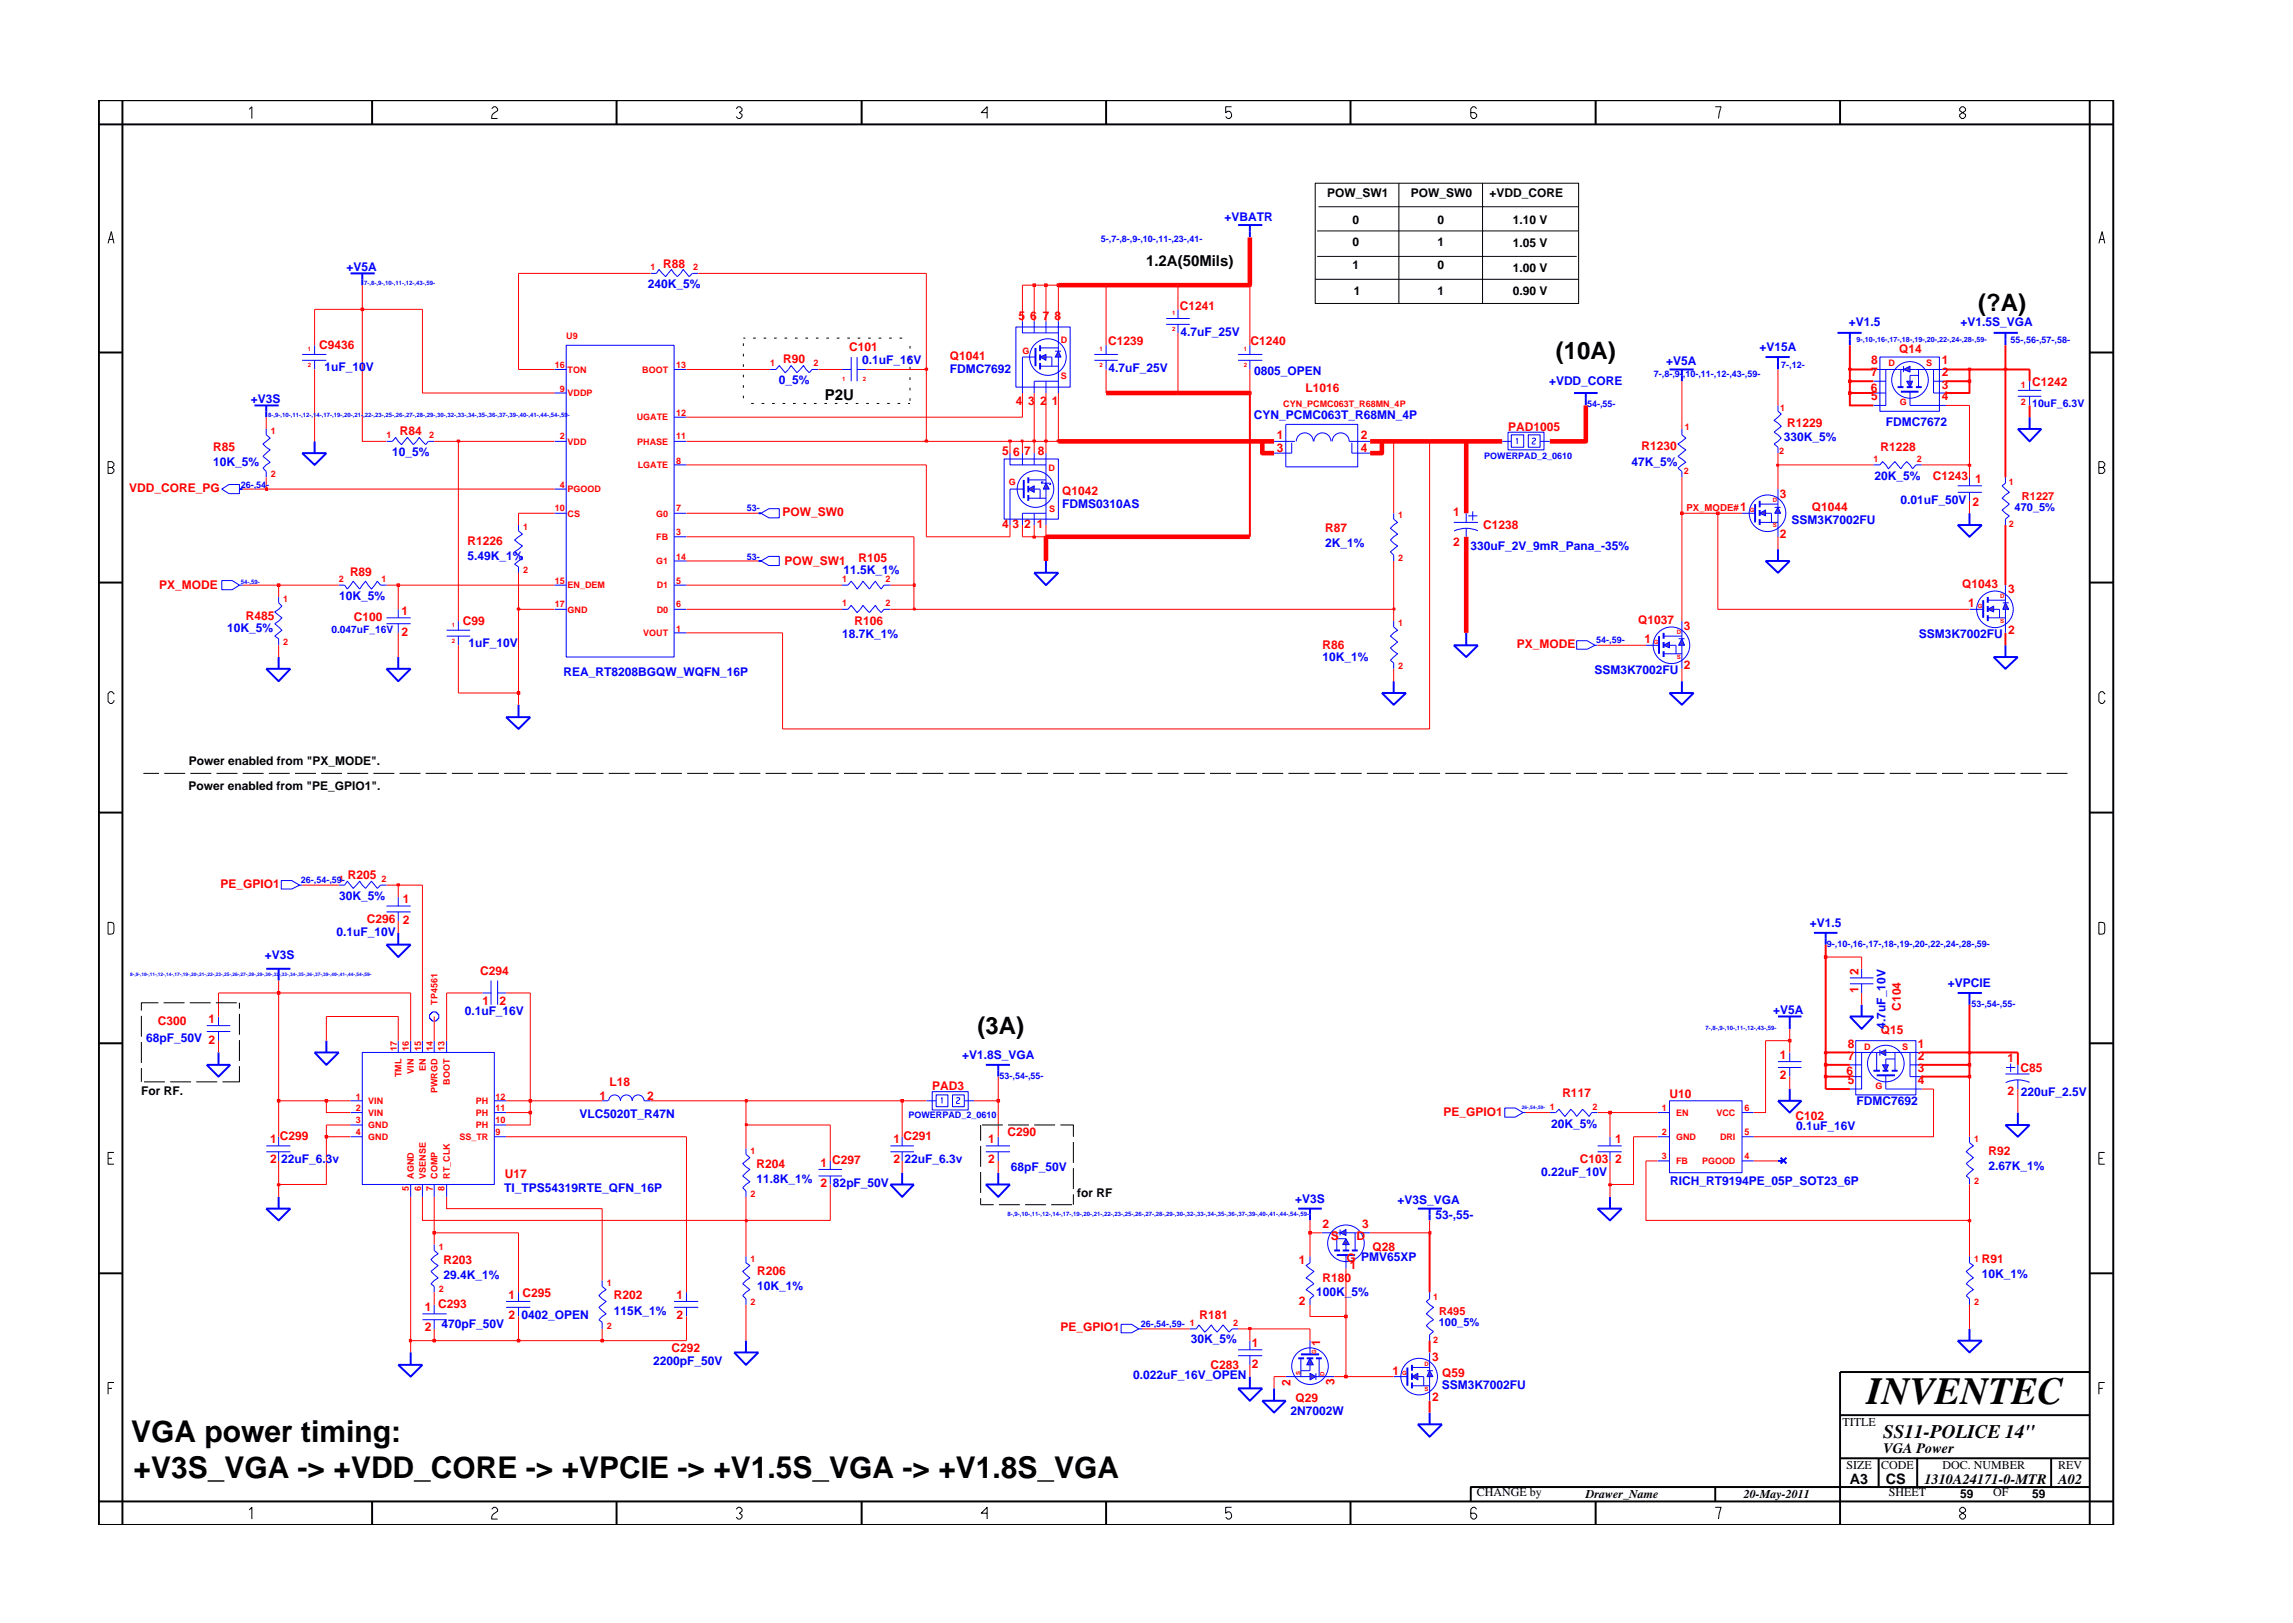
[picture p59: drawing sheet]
<svg xmlns="http://www.w3.org/2000/svg" width="297mm" height="210mm" viewBox="0 0 297 210" stroke-linecap="round" stroke-linejoin="round" font-family="sans-serif">
<defs><g id="words">
<text font-size="5" x="241.8" y="181.9">INVENTEC</text>
<g font-size="3.9">
<text x="17" y="186.8">VGA power timing:</text>
<text x="17.3" y="191.4">+V3S_VGA -&gt; +VDD_CORE -&gt; +VPCIE -&gt; +V1.5S_VGA -&gt; +V1.8S_VGA</text>
</g>
<g font-size="3.1">
<text x="256.3" y="40.3">(?A)</text>
<text x="201.5" y="46.5">(10A)</text>
<text x="126.6" y="133.9">(3A)</text>
</g>
<text font-size="2.5" x="244" y="186.3">SS11-POLICE 14&quot;</text>
<g font-size="1.9">
<text x="148.5" y="34.5">1.2A(50Mils)</text>
<text x="106.9" y="51.8">P2U</text>
<text x="244" y="188.2">VGA Power</text>
<text x="239.6" y="192.2">A3</text>
<text x="244.3" y="192.3">CS</text>
<text x="249.3" y="192.2">1310A24171-0-MTR</text>
<text x="266.6" y="192.2">A02</text>
</g>
<g font-size="1.6" fill="#00f">
<text x="158.6" y="28.6">+VBATR</text>
<text x="44.9" y="35.1">+V5A</text>
<text x="83.9" y="37.4">240K_5%</text>
<text x="111.7" y="47.1">0.1uF_16V</text>
<text x="152.9" y="43.6">4.7uF_25V</text>
<text x="215.8" y="47.3">+V5A</text>
<text x="227.9" y="45.5">+V15A</text>
<text x="239.5" y="42.3">+V1.5</text>
<text x="254" y="42.3">+V1.5S_VGA</text>
<text x="32.5" y="52.2">+V3S</text>
<text x="42" y="48.1">1uF_10V</text>
<text x="100.9" y="49.7">0_5%</text>
<text x="123" y="48.3">FDMC7692</text>
<text x="143.6" y="48.2">4.7uF_25V</text>
<text x="162.5" y="48.6">0805_OPEN</text>
<text x="200.7" y="49.8">+VDD_CORE</text>
<text x="50.8" y="59.1">10_5%</text>
<text x="162.4" y="54.3">CYN_PCMC063T_R68MN_4P</text>
<text x="231.1" y="57.1">330K_5%</text>
<text x="244.3" y="55.2">FDMC7672</text>
<text x="27.6" y="60.4">10K_5%</text>
<text x="137.6" y="65.8">FDMS0310AS</text>
<text x="211.3" y="60.3">47K_5%</text>
<text x="242.8" y="62.2">20K_5%</text>
<text x="246.2" y="65.3">0.01uF_50V 2</text>
<text x="171.6" y="70.8">2K_1%</text>
<text x="190.5" y="71.3">330uF_2V_9mR_Pana_-35%</text>
<text x="232.1" y="67.8">SSM3K7002FU</text>
<text x="44" y="77.8">10K_5%</text>
<text x="60.6" y="72.6">5.49K_1%</text>
<text x="109.3" y="74.4">11.5K_1%</text>
<text x="29.4" y="81.8">10K_5%</text>
<text x="60.7" y="83.8">1uF_10V</text>
<text x="109.1" y="82.7">18.7K_1%</text>
<text x="248.6" y="82.7">SSM3K7002FU</text>
<text x="73" y="87.6">REA_RT8208BGQW_WQFN_16P</text>
<text x="171.3" y="85.6">10K_1%</text>
<text x="206.6" y="87.3">SSM3K7002FU</text>
<text x="44" y="116.6">30K_5%</text>
<text x="34.3" y="124.3">+V3S</text>
<text x="43.6" y="121.3">0.1uF_10V</text>
<text x="234.5" y="120.1">+V1.5</text>
<text x="60.2" y="131.5">0.1uF_16V</text>
<text x="229.7" y="131.4">+V5A</text>
<text x="252.3" y="127.9">+VPCIE</text>
<text x="18.9" y="134.9">68pF_50V 2</text>
<text x="124.6" y="137.2">+V1.8S_VGA</text>
<text x="244.2" y="133.2" transform="rotate(-90 244.2 133.2)">4.7uF_10V</text>
<text x="240.5" y="143.1">FDMC7692</text>
<text x="261.8" y="141.9">220uF_2.5V</text>
<text x="75.1" y="144.8">VLC5020T_R47N</text>
<text x="200.9" y="146.1">20K_5%</text>
<text x="232.7" y="146.4">0.1uF_16V</text>
<text x="36.4" y="150.7">22uF_6.3v</text>
<text x="65.3" y="154.4">TI_TPS54319RTE_QFN_16P</text>
<text x="98" y="153.3">11.8K_1%</text>
<text x="107.9" y="153.8">82pF_50V</text>
<text x="117.2" y="150.7">22uF_6.3v</text>
<text x="130.9" y="151.7">68pF_50V</text>
<text x="167.8" y="155.8">+V3S</text>
<text x="181" y="156">+V3S_VGA</text>
<text x="199.6" y="152.3">0.22uF_10V</text>
<text x="216.4" y="153.5">RICH_RT9194PE_05P_SOT23_6P</text>
<text x="257.6" y="151.6">2.67K_1%</text>
<text x="186" y="158">53-,55-</text>
<text x="57.4" y="165.7">29.4K_1%</text>
<text x="98.1" y="167.2">10K_1%</text>
<text x="170.5" y="167.9">100K_5%</text>
<text x="256.7" y="165.6">10K_1%</text>
<text x="57.2" y="172.1">470pF_50V</text>
<text x="67.5" y="170.8">0402_OPEN</text>
<text x="79.5" y="170.3">115K_1%</text>
<text x="84.6" y="176.8">2200pF_50V</text>
<text x="146.8" y="178.7">0.022uF_16V_OPEN</text>
<text x="154.3" y="174">30K_5%</text>
<text x="186.8" y="179.9">SSM3K7002FU</text>
<text x="167.2" y="183.3">2N7002W</text>
</g>
<g font-size="1.6">
<text x="171.9" y="25.5">POW_SW1</text>
<text x="175.2" y="29">0</text>
<text x="182.7" y="25.5">POW_SW0</text>
<text x="186.2" y="29">0</text>
<text x="193" y="25.5">+VDD_CORE</text>
<text x="196" y="29">1.10 V</text>
<text x="175.2" y="34.9">1</text>
<text x="175.2" y="31.8">0</text>
<text x="186.2" y="31.8">1</text>
<text x="186.2" y="34.9">0</text>
<text x="196" y="32">1.05 V</text>
<text x="196" y="35.2">1.00 V</text>
<text x="175.4" y="38.3">1</text>
<text x="186.2" y="38.3">1</text>
<text x="196" y="38.3">0.90 V</text>
<text x="24.5" y="99.1">Power enabled from &quot;PX_MODE&quot;.</text>
<text x="24.4" y="102.3">Power enabled from &quot;PE_GPIO1&quot;.</text>
<text x="18.3" y="141.8">For RF.</text>
<text x="139.6" y="155.1">for RF</text>
<text x="238.7" y="184.8">TITLE</text>
<text x="239.2" y="190.4">SIZE</text>
<text x="243.7" y="190.4">CODE</text>
<text x="251.6" y="190.4">DOC. NUMBER</text>
<text x="266.6" y="190.4">REV</text>
<text x="191.3" y="193.8">CHANGE by</text>
<text x="205.4" y="194.1">Drawer_Name</text>
<text x="225.9" y="194.1">20-May-2011</text>
<text x="244.7" y="193.8">SHEET</text>
<text x="253.9" y="194.1">59</text>
<text x="258.2" y="193.8">OF</text>
<text x="263.3" y="194.1">59</text>
</g>
<g font-size="1.6" fill="#f00">
<text x="85.9" y="34.7">R88</text>
<text x="131.9" y="41.4">5</text>
<text x="133.5" y="41.4">6</text>
<text x="135.1" y="41.4">7</text>
<text x="136.6" y="41.4">8</text>
<text x="152.9" y="40.1">C1241</text>
<text x="41.3" y="45.2">C9436</text>
<text x="101.5" y="47">R90</text>
<text x="110" y="45.4">C101</text>
<text x="123" y="46.7">Q1041</text>
<text x="143.5" y="44.7">C1239</text>
<text x="162" y="44.7">C1240</text>
<text x="242.4" y="47.2">8</text>
<text x="246" y="45.8">Q14</text>
<text x="251.6" y="47.2">1</text>
<text x="131.6" y="52.5">4</text>
<text x="133.2" y="52.5">3</text>
<text x="134.7" y="52.5">2</text>
<text x="136.3" y="52.5">1</text>
<text x="169.1" y="50.8">L1016</text>
<text x="242.3" y="50.7">6</text>
<text x="242.4" y="48.7">7</text>
<text x="242.4" y="51.9">5</text>
<text x="251.6" y="51.9">4</text>
<text x="251.6" y="48.7">2</text>
<text x="251.6" y="50.4">3</text>
<text x="263.3" y="50.1">C1242</text>
<text x="27.6" y="58.4">R85</text>
<text x="51.8" y="56.3">R84</text>
<text x="129.8" y="58.9">5</text>
<text x="131.3" y="59.1">6</text>
<text x="132.7" y="58.9">7</text>
<text x="134.5" y="58.9">8</text>
<text x="165.4" y="56.9">1</text>
<text x="165.4" y="58.5">3</text>
<text x="176.3" y="56.9">2</text>
<text x="176.3" y="58.5">4</text>
<text x="195.4" y="55.8">PAD1005</text>
<text x="212.6" y="58.3">R1230</text>
<text x="231.5" y="55.3">R1229</text>
<text x="243.6" y="58.4">R1228</text>
<text x="16.7" y="63.8">VDD_CORE_PG</text>
<text x="137.6" y="64.1">Q1042</text>
<text x="230.6" y="64.5">3</text>
<text x="250.4" y="62.1">C1243</text>
<text x="255.9" y="62.6">1</text>
<text x="60.6" y="70.6">R1226</text>
<text x="101.4" y="66.8">POW_SW0</text>
<text x="129.8" y="68.4">4</text>
<text x="131.2" y="68.4">3</text>
<text x="132.7" y="68.4">2</text>
<text x="134.3" y="68.4">1</text>
<text x="171.6" y="68.9">R87</text>
<text x="188.2" y="66.9">1</text>
<text x="188.2" y="70.7">2</text>
<text x="192.1" y="68.6">C1238</text>
<text x="225.4" y="66.2">1</text>
<text x="230.6" y="69.7">2</text>
<text x="234.7" y="66.2">Q1044</text>
<text x="20.6" y="76.3">PX_MODE</text>
<text x="45.3" y="74.6">R89</text>
<text x="101.6" y="73.2">POW_SW1</text>
<text x="111.2" y="72.8">R105</text>
<text x="254.2" y="76.1">Q1043</text>
<text x="260.1" y="76.8">3</text>
<text x="31.9" y="80.3">R485</text>
<text x="45.8" y="80.4">C100</text>
<text x="52" y="79.6">1</text>
<text x="52" y="82.4">2</text>
<text x="60" y="80.9">C99</text>
<text x="110.7" y="81">R106</text>
<text x="196.5" y="83.9">PX_MODE</text>
<text x="212.2" y="80.8">Q1037</text>
<text x="213" y="83.3">1</text>
<text x="218.1" y="81.6">3</text>
<text x="255" y="78.7">1</text>
<text x="260.1" y="82.1">2</text>
<text x="171.3" y="84">R86</text>
<text x="218.1" y="86.7">2</text>
<text x="45.1" y="113.8">R205</text>
<text x="28.6" y="115">PE_GPIO1</text>
<text x="47.5" y="119.5">C296</text>
<text x="52.2" y="117">1</text>
<text x="52.2" y="119.7">2</text>
<text x="62.2" y="126.3">C294</text>
<text x="62.5" y="130.2">1</text>
<text x="64.7" y="130.2">2</text>
<text x="240.8" y="128.6" transform="rotate(-90 240.8 128.6)">1</text>
<text x="240.8" y="126.4" transform="rotate(-90 240.8 126.4)">2</text>
<text x="246.2" y="130.9" transform="rotate(-90 246.2 130.9)">C104</text>
<text x="20.4" y="132.8">C300</text>
<text x="27" y="132.5">1</text>
<text x="230.6" y="137.2">1</text>
<text x="239.4" y="135.8">8</text>
<text x="239.4" y="137.3">7</text>
<text x="243.6" y="134">Q15</text>
<text x="248.4" y="135.8">1</text>
<text x="248.4" y="137.3">2</text>
<text x="260" y="137.5">1</text>
<text x="77.7" y="142.4">1</text>
<text x="78.9" y="140.7">L18</text>
<text x="83.8" y="142.4">2</text>
<text x="120.8" y="141.3">PAD3</text>
<text x="202.4" y="142.1">R117</text>
<text x="216.3" y="142.2">U10</text>
<text x="230.6" y="139.8">2</text>
<text x="239.2" y="139.3">6</text>
<text x="239.4" y="140.4">5</text>
<text x="248.4" y="140.4">4</text>
<text x="248.4" y="138.9">3</text>
<text x="260" y="141.8">2</text>
<text x="261.7" y="138.9">C85</text>
<text x="35" y="148">1 C299</text>
<text x="115.8" y="148">1 C291</text>
<text x="128" y="148">1</text>
<text x="130.5" y="147.2">C290</text>
<text x="187" y="144.5">PE_GPIO1</text>
<text x="209.2" y="148">1</text>
<text x="232.6" y="145.1">C102</text>
<text x="257.6" y="149.6">R92</text>
<text x="35" y="150.7">2</text>
<text x="65.4" y="152.6">U17</text>
<text x="98" y="151.3">R204</text>
<text x="106.3" y="151.2">1 C297</text>
<text x="106.3" y="153.8">2</text>
<text x="115.8" y="150.7">2</text>
<text x="128" y="150.7">2</text>
<text x="204.7" y="150.7">C103</text>
<text x="209.2" y="150.7">2</text>
<text x="171.3" y="159.1">2</text>
<text x="172.4" y="160.6">S</text>
<text x="175.7" y="160.6">D</text>
<text x="176.5" y="159.1">3</text>
<text x="57.4" y="163.8">R203</text>
<text x="98.1" y="165.2">R206</text>
<text x="168.2" y="163.7">1</text>
<text x="171.3" y="166.1">R180</text>
<text x="174.4" y="163.5">G PMV65XP</text>
<text x="174.9" y="164.4">1</text>
<text x="177.8" y="162.1">Q28</text>
<text x="256.7" y="163.6">R91</text>
<text x="55" y="169.8">1</text>
<text x="55" y="172.4">2</text>
<text x="56.8" y="169.4">C293</text>
<text x="65.9" y="168.3">1 C295</text>
<text x="65.9" y="170.9">2</text>
<text x="79.5" y="168.3">R202</text>
<text x="87.6" y="168.3">1</text>
<text x="87.6" y="170.9">2</text>
<text x="137.4" y="172.5">PE_GPIO1</text>
<text x="155.4" y="170.9">R181</text>
<text x="168.2" y="169">2</text>
<text x="87" y="175.2">C292</text>
<text x="156.8" y="177.4">C283</text>
<text x="162.1" y="174.4">1</text>
<text x="162.1" y="177.2">2</text>
<text x="167.2" y="179.5" transform="rotate(-90 167.2 179.5)">2</text>
<text x="171" y="174.4" transform="rotate(-90 171 174.4)">1</text>
<text x="172.9" y="179.5" transform="rotate(-90 172.9 179.5)">3</text>
<text x="180.4" y="178.2">1</text>
<text x="185.5" y="176.3">3</text>
<text x="186.8" y="178.3">Q59</text>
<text x="167.8" y="181.7">Q29</text>
<text x="185.5" y="181.6">2</text>
</g>
<g font-size="1.4" fill="#00f">
<text x="263.3" y="52.7">10uF_6.3V</text>
<text x="261" y="66.2">470_5%</text>
<text x="186.4" y="171.8">100_5%</text>
</g>
<g font-size="1.4" fill="#f00">
<text x="261.9" y="64.7">R1227</text>
<text x="186.4" y="170.3">R495</text>
</g>
<text font-size="1.3" fill="#00f" x="42.9" y="82">0.047uF_16V</text>
<g font-size="1.2" fill="#f00">
<text x="84.3" y="35">1</text>
<text x="89.8" y="35">2</text>
<text x="71.9" y="47.6">16</text>
<text x="73.3" y="44">U9</text>
<text x="87.6" y="47.6">13</text>
<text x="99.8" y="47.4">1</text>
<text x="105.4" y="47.4">2</text>
<text x="132.4" y="45.9">G</text>
<text x="137.4" y="44.4">D</text>
<text x="244.6" y="47.4">D</text>
<text x="249.5" y="47.4">S</text>
<text x="72.5" y="50.7">9</text>
<text x="73.5" y="51.3">VDDP</text>
<text x="73.5" y="48.3">TON</text>
<text x="83.2" y="48.3">BOOT</text>
<text x="87.6" y="53.9">12</text>
<text x="137.4" y="49.1">S</text>
<text x="166.2" y="52.7">CYN_PCMC063T_R68MN_4P</text>
<text x="230.6" y="53.2">1</text>
<text x="246.1" y="52.5">G</text>
<text x="261.8" y="50.3">1</text>
<text x="261.8" y="52.4">2</text>
<text x="35.1" y="56.2">1</text>
<text x="50.1" y="56.8">1</text>
<text x="55.6" y="56.8">2</text>
<text x="72.5" y="56.9">2</text>
<text x="73.5" y="57.6">VDD</text>
<text x="82.5" y="54.5">UGATE</text>
<text x="82.5" y="57.6">PHASE</text>
<text x="87.6" y="56.9">11</text>
<text x="218.2" y="55.7">1</text>
<text x="230.5" y="58.8">2</text>
<text x="242.7" y="59.9">1</text>
<text x="248.3" y="59.9">2</text>
<text x="35.1" y="61.8">2</text>
<text x="72.5" y="63.2">4</text>
<text x="73.5" y="63.8">PGOOD</text>
<text x="82.6" y="60.7">LGATE</text>
<text x="87.6" y="60.1">8</text>
<text x="130.7" y="62.9">G</text>
<text x="135.8" y="61.1">D</text>
<text x="218.1" y="61.4">2</text>
<text x="260.2" y="62.8">1</text>
<text x="67.8" y="68.7">1</text>
<text x="71.9" y="66.2">10</text>
<text x="73.5" y="66.9">CS</text>
<text x="85" y="66.9">G0</text>
<text x="85" y="70">FB</text>
<text x="87.6" y="66.2">7</text>
<text x="87.6" y="69.4">3</text>
<text x="135.9" y="66.3">S</text>
<text x="181.1" y="67.1">1</text>
<text x="218.5" y="66.2">PX_MODE#</text>
<text x="260.2" y="68.3">2</text>
<text x="43.9" y="75.4">2</text>
<text x="49.4" y="75.4">1</text>
<text x="67.8" y="74.2">2</text>
<text x="71.9" y="75.6">15</text>
<text x="73.5" y="76.2">EN_DEM</text>
<text x="85" y="73.1">G1</text>
<text x="85.1" y="76.2">D1</text>
<text x="87.6" y="72.5">14</text>
<text x="87.6" y="75.6">5</text>
<text x="109.1" y="75.4">1</text>
<text x="114.7" y="75.4">2</text>
<text x="181.1" y="72.7">2</text>
<text x="36.7" y="78">1</text>
<text x="36.7" y="83.6">2</text>
<text x="71.9" y="78.7">17</text>
<text x="73.5" y="79.4">GND</text>
<text x="83.3" y="82.4">VOUT</text>
<text x="85.1" y="79.4">D0</text>
<text x="87.6" y="81.8">1</text>
<text x="87.6" y="78.7">6</text>
<text x="109.1" y="78.5">1</text>
<text x="114.7" y="78.5">2</text>
<text x="181.1" y="81.1">1</text>
<text x="181.1" y="86.6">2</text>
<text x="43.9" y="114.2">1</text>
<text x="49.4" y="114.2">2</text>
<text x="56.7" y="130.2" transform="rotate(-90 56.7 130.2)">TP4561</text>
<text x="51.4" y="136.2" transform="rotate(-90 51.4 136.2)">17</text>
<text x="52.9" y="136.2" transform="rotate(-90 52.9 136.2)">16</text>
<text x="54.6" y="136.2" transform="rotate(-90 54.6 136.2)">15</text>
<text x="56.1" y="136.2" transform="rotate(-90 56.1 136.2)">14</text>
<text x="57.6" y="136.2" transform="rotate(-90 57.6 136.2)">13</text>
<text x="241.5" y="136">D</text>
<text x="246.4" y="136">S</text>
<text x="46.1" y="142.4">1</text>
<text x="46.1" y="144">2</text>
<text x="47.7" y="143">VIN</text>
<text x="52" y="139.6" transform="rotate(-90 52 139.6)">TML</text>
<text x="53.6" y="139.1" transform="rotate(-90 53.6 139.1)">VIN</text>
<text x="55.1" y="138.8" transform="rotate(-90 55.1 138.8)">EN</text>
<text x="56.7" y="141.7" transform="rotate(-90 56.7 141.7)">PWRGD</text>
<text x="58.3" y="140.6" transform="rotate(-90 58.3 140.6)">BOOT</text>
<text x="61.7" y="143">PH</text>
<text x="64.2" y="144">11</text>
<text x="64.2" y="142.4">12</text>
<text x="200.8" y="143.8">1</text>
<text x="206.3" y="143.8">2</text>
<text x="215.3" y="144">1</text>
<text x="226" y="144">6</text>
<text x="243" y="141.1">G</text>
<text x="46.1" y="147.1">4</text>
<text x="46.1" y="145.5">3</text>
<text x="47.7" y="144.6">VIN</text>
<text x="47.7" y="147.7">GND</text>
<text x="47.7" y="146.2">GND</text>
<text x="59.5" y="147.7">SS_TR</text>
<text x="61.7" y="146.2">PH</text>
<text x="61.7" y="144.6">PH</text>
<text x="64.2" y="147.1">9</text>
<text x="64.2" y="145.5">10</text>
<text x="97.2" y="149.5">1</text>
<text x="215.3" y="147.1">2</text>
<text x="217.1" y="144.6">EN</text>
<text x="217.1" y="147.7">GND</text>
<text x="222.4" y="144.6">VCC</text>
<text x="222.8" y="147.7">DRI</text>
<text x="226" y="147.1">5</text>
<text x="255.7" y="147.9">1</text>
<text x="52.9" y="154.3" transform="rotate(-90 52.9 154.3)">5</text>
<text x="53.6" y="152.7" transform="rotate(-90 53.6 152.7)">AGND</text>
<text x="54.6" y="154.3" transform="rotate(-90 54.6 154.3)">6</text>
<text x="55.1" y="152.7" transform="rotate(-90 55.1 152.7)">VSENSE</text>
<text x="56.1" y="154.3" transform="rotate(-90 56.1 154.3)">7</text>
<text x="56.7" y="152.7" transform="rotate(-90 56.7 152.7)">COMP</text>
<text x="57.6" y="154.3" transform="rotate(-90 57.6 154.3)">8</text>
<text x="58.3" y="152.7" transform="rotate(-90 58.3 152.7)">RT_CLK</text>
<text x="97.2" y="155.1">2</text>
<text x="215.3" y="150.1">3</text>
<text x="217.1" y="150.8">FB</text>
<text x="220.5" y="150.8">PGOOD</text>
<text x="226" y="150.1">4</text>
<text x="255.7" y="153.4">2</text>
<text x="56.8" y="161.9">1</text>
<text x="56.8" y="167.4">2</text>
<text x="78.6" y="166.6">1</text>
<text x="97.2" y="163.4">1</text>
<text x="255.7" y="163.4">1</text>
<text x="78.6" y="172.2">2</text>
<text x="97.2" y="169">2</text>
<text x="159.7" y="171.7">2</text>
<text x="185.6" y="168.4">1</text>
<text x="185.6" y="173.9">2</text>
<text x="255.7" y="169">2</text>
</g>
<g font-size="1.2" fill="#00f">
<text x="142.6" y="31.4">5-,7-,8-,9-,10-,11-,23-,41-</text>
<text x="230.7" y="47.6">7-,12-</text>
<text x="260.5" y="44.5">55-,56-,57-,58-</text>
<text x="205.6" y="52.8">54-,55-</text>
<text x="214.2" y="48.8">7-,8-,9-,10-,11-,12-,43-,59-</text>
<text x="192.3" y="59.5">POWERPAD_2_0610</text>
<text x="31.2" y="63.2">26-,54-</text>
<text x="96.7" y="66.2">53-</text>
<text x="96.7" y="72.5">53-</text>
<text x="206.8" y="83.3">54-,59-</text>
<text x="39" y="114.4">26-,54-,59-</text>
<text x="236.7" y="122.6">9-,10-,16-,17-,18-,19-,20-,22-,24-,28-,59-</text>
<text x="255.4" y="130.4">53-,54-,55-</text>
<text x="129.5" y="139.7">53-,54-,55-</text>
<text x="117.7" y="144.9">POWERPAD_2_0610</text>
<text x="147.8" y="171.9">26-,54-,59- 1</text>
</g>
<text font-size=".9" fill="#00f" x="240.5" y="44.3">9-,10-,16-,17-,18-,19-,20-,22-,24-,28-,59-</text>
<g font-size=".8" fill="#00f">
<text x="47.2" y="36.9">7-,8-,9-,10-,11-,12-,43-,59-</text>
<text x="34.7" y="54">8-,9-,10-,11-,12-,14-,17-,19-,20-,21-,22-,23-,25-,26-,27-,28-,29-,30-,32-,33-,34-,35-,36-,37-,39-,40-,41-,44-,54-,59-</text>
<text x="31.2" y="75.6">54-,59-</text>
<text x="220.9" y="133.4">7-,8-,9-,10-,11-,12-,43-,59-</text>
<text x="130.5" y="157.5">8-,9-,10-,11-,12-,14-,17-,19-,20-,21-,22-,23-,25-,26-,27-,28-,29-,30-,32-,33-,34-,35-,36-,37-,39-,40-,41-,44-,54-,59-</text>
</g>
<g font-size=".8" fill="#f00">
<text x="151.8" y="40.8">1</text>
<text x="39.9" y="45.5">1</text>
<text x="39.9" y="47.6">2</text>
<text x="142.4" y="45.5">1</text>
<text x="142.4" y="47.6">2</text>
<text x="151.8" y="42.9">2</text>
<text x="161.1" y="45.5">1</text>
<text x="161.1" y="47.6">2</text>
<text x="109.1" y="49.4">1</text>
<text x="111.8" y="49.4">2</text>
<text x="229.6" y="65.1">D</text>
<text x="226.7" y="66.3">G</text>
<text x="229.6" y="68.3">S</text>
<text x="259.1" y="77.5">D</text>
<text x="58.5" y="81.2">1</text>
<text x="58.5" y="83.3">2</text>
<text x="214.2" y="83.4">G</text>
<text x="217.2" y="82.2">D</text>
<text x="256.2" y="78.7">G</text>
<text x="259.1" y="80.7">S</text>
<text x="217.2" y="85.4">S</text>
<text x="168.5" y="178.2" transform="rotate(-90 168.5 178.2)">S</text>
<text x="170.5" y="175.4" transform="rotate(-90 170.5 175.4)">G</text>
<text x="171.6" y="178.2" transform="rotate(-90 171.6 178.2)">D</text>
<text x="181.6" y="178.1">G</text>
<text x="184.5" y="176.9">D</text>
<text x="184.5" y="180.1">S</text>
</g>
<g font-size=".6" fill="#00f">
<text x="16.9" y="126.4">8-,9-,10-,11-,12-,14-,17-,19-,20-,21-,22-,23-,25-,26-,27-,28-,29-,30-,32-,33-,34-,35-,36-,37-,39-,40-,41-,44-,54-,59-</text>
<text x="197.1" y="143.6">26-,54-,59-</text>
</g>
</g></defs>
<path d="M261.4 55.6h3l-1.5 1.6zM262.9 54v1.6M50.1 86.6h3.1l-1.6 1.7zM51.6 85.1v1.5M214.9 82.4v2.3M216.3 89.8h3.1l-1.5 1.5zM217.9 88.3v1.5M95.1 175.2h3.1l-1.6 1.6zM96.6 173.7v1.5" fill="none" stroke="#00f" stroke-width=".25"/>
<g fill="none" stroke="#00f" stroke-width=".13">
<path d="M84.3 35.4h.7l.4-.5 .8 .9 .8-.9 .7 .9 .8-.9 .8 .9 .4-.4h.8M71.8 47.9h1.5M71.8 50.9h1.5M71.8 57.2h1.5M73.3 44.7h14v40.4h-14zM87.3 47.9h1.6M87.3 57.2h1.6M87.3 54h1.6M261.4 50.6h3M261.4 51.3h3M262.9 49.4v1.2M262.9 51.3v1.2"/>
<path d="M28.7 75.2h1.4l.9 .6-.9 .6h-1.4zM31 75.8h.4M36.1 77.3v.8l.4 .4-.9 .8 .9 .7-.9 .8 .9 .8-.9 .8 .5 .3v.9M43.9 75.8h.7l.4 .5 .7-1 .9 1 .8-1 .7 1 .8-1 .4 .5h.8M51.6 78.9v1.1M71.8 75.8h1.5M71.8 63.4h1.5M71.8 66.5h1.5M71.8 78.9h1.5M87.3 75.8h1.6M87.3 66.5h1.6M87.3 78.9h1.6"/>
<path d="M87.3 60.2h1.6M87.3 69.5h1.6M87.3 72.7h1.6M109.1 78.9h.7l.5-.5 .7 1 .8-1 .8 1 .8-1 .8 1 .3-.5h.8M180.5 66.5v.8l.5 .4-.9 .7 .9 .8-.9 .8 .9 .7-.9 .8 .4 .4v.8M259.8 61.8v.8l-.4 .3 .9 .9-.9 .7 .9 .8-.9 .8 .9 .7-.5 .5v.7M50.1 80h3.1M50.1 80.8h3.1M51.6 80.8v1.2M87.3 82h1.6M213.2 83.6h1.7M26.8 132.9h3"/>
<path d="M26.8 133.6h3M28.3 131.7v1.2M28.3 133.6v1.2M46.9 136.3h17.1v17.1h-17.1zM51.6 134.8v1.5M53.2 134.8v1.5M54.7 134.8v1.5M56.2 134.8v1.5M57.9 134.8v1.5M45.4 144.1h1.5M45.4 147.3h1.5M45.4 142.6h1.5"/>
<path d="M45.4 145.7h1.5M53.2 153.4v1.7M54.7 153.4v1.7M56.2 153.4v1.7M57.9 153.4v1.7M64 144.1h1.6M64 147.3h1.6M64 142.6h1.6M64 145.7h1.6M194.9 143.5h1.4l1 .6-1 .6h-1.4zM197.3 144.1h.3M200.8 144.1h.7l.5-.4 .7 .9 .8-.9 .7 .9 .8-.9 .9 .9 .3-.5h.8"/>
<path d="M207 148.4h3.1M207 149.2h3.1M208.6 147.3v1.1M208.6 149.2v1.2M214.7 144.1h1.6M214.7 147.3h1.6M214.7 150.4h1.6M216.3 142.6h9.4v9.3h-9.4zM225.7 144.1h1.5M225.7 147.3h1.5M225.7 150.4h1.5M255.1 147.3v.7l.5 .4-.9 .8 .9 .8-.9 .7 .9 .8-.9 .8 .4 .4v.7"/>
<path d="M255.1 162.8v.8l.5 .3-.9 .8 .9 .9-.9 .7 .9 .8-.9 .7 .4 .5v.7"/>
</g>
<path d="M217.9 82.7l.3 .9h-.7z" fill="#3c3cc8"/>
<path d="M217.5 82.7h.7M217.9 82.7l.3 .9h-.7z" fill="none" stroke="#00f" stroke-width=".13"/>
<path d="M215.5 83.6l.8-.4v.7z" fill="#3c3cc8"/>
<g fill="none" stroke="#00f" stroke-width=".13">
<path d="M225.7 66.5h1.7M215.5 83.6l.8-.4v.7zM215.5 84.7h2.4M215.5 82.4h2.4M216.3 83.6h.8v1.1M217.9 80.5v2.2M217.9 83.6v3"/>
<circle cx="216.5" cy="83.6" r="2.37"/>
</g>
<path d="M227.4 65.3v2.4M215.5 82v.7M215.5 83.2v.7M215.5 84.4v.7" fill="none" stroke="#00f" stroke-width=".25"/>
<path d="M230.3 65.7l.4 .8h-.8z" fill="#3c3cc8"/>
<path d="M229.9 65.7h.8M230.3 65.7l.4 .8h-.8z" fill="none" stroke="#00f" stroke-width=".13"/>
<path d="M228 66.5l.7-.4v.7z" fill="#3c3cc8"/>
<g fill="none" stroke="#00f" stroke-width=".13">
<path d="M228 66.5l.7-.4v.7zM228 67.7h2.3M228 65.3h2.3M228.7 66.5h.8v1.2M230.3 63.4v2.3M230.3 66.5v3M242.7 60.2h.8l.4-.4 .7 .9 .9-.9 .7 .9 .8-.9 .8 .9 .4-.5h.7M169.7 173.7v1.8"/>
<circle cx="229" cy="66.5" r="2.37"/>
</g>
<path d="M228 64.9v.8M228 66.1v.7M228 67.3v.7M168.5 175.5h2.4" fill="none" stroke="#00f" stroke-width=".25"/>
<path d="M169.7 177.9l.8 .4-.8 .5z" fill="#3c3cc8"/>
<path d="M169.7 177.9l.8 .4-.8 .5zM170.5 177.9v.9" fill="none" stroke="#00f" stroke-width=".13"/>
<path d="M169.7 176l.4 .8h-.8z" fill="#3c3cc8"/>
<g fill="none" stroke="#00f" stroke-width=".13">
<path d="M130.8 63.4h1.8M239.6 127.5h3.1M239.6 126.7h3.1M241.2 125.5v1.2M241.2 127.5v1.1M115.3 148.4h3.1M115.3 149.2h3.1M116.9 147.3v1.1M116.9 149.2v1.2M54.7 170.2h3.2M54.7 171h3.2M56.2 169v1.2"/>
<path d="M56.2 171v1.2M166.6 178.3h3.1M168.5 176v2.3M169.7 176l.4 .8h-.8zM169.7 176.8v.8h-1.2M170.5 178.3h2.3M170.9 176v2.3"/>
<circle cx="169.7" cy="177" r="2.37"/>
</g>
<path d="M132.6 62.2v2.3M188.3 83.6h3.2l-1.6 1.5zM189.9 82v1.6M168.2 176h.7M169.3 176h.8M170.5 176h.7" fill="none" stroke="#00f" stroke-width=".25"/>
<path d="M135.5 62.6l.4 .8h-.7z" fill="#3c3cc8"/>
<path d="M135.2 62.6h.7M135.5 62.6l.4 .8h-.7z" fill="none" stroke="#00f" stroke-width=".13"/>
<path d="M133.2 63.4l.8-.5v.9z" fill="#3c3cc8"/>
<g fill="none" stroke="#00f" stroke-width=".13">
<path d="M99.8 47.9h.7l.5-.5 .7 .9 .8-.9 .7 .9 .9-.9 .7 .9 .4-.4h.8M130.1 59.5h7v7.8h-7zM130.8 58.7v1.5h4.7M132.4 58.7v1.5M134 58.7v1.5M135.5 58.7v3.9M130.8 63.4v4.6M133.2 63.4l.8-.5v.9zM133.2 64.5h2.3M133.2 62.2h2.3M134 63.4h.7v1.1M134 66.5v1.5"/>
<path d="M135.2 62.4h-.3v.2h.3M135.5 63.4v4.6M135.5 66.5h-3.1v1.5M135.9 62.6h.2v.2h-.2M244.3 139.3v1.8M65.6 168.6h3.1M65.6 169.4h3.1M67.2 167.4v1.2M67.2 169.4v1.1"/>
<circle cx="134.1" cy="63.4" r="2.37"/>
</g>
<path d="M45.4 35.4h3.1M46.9 35.4v1.5M238 43.1h3.2M239.6 43.1v1.6M133.2 61.8v.8M133.2 62.9v.9M133.2 64.1v.8M243.1 139.3h2.4M207 156.6h3.1l-1.5 1.5zM208.6 155.1v1.5" fill="none" stroke="#00f" stroke-width=".25"/>
<path d="M243.5 136.3l.8-.3v.8z" fill="#3c3cc8"/>
<path d="M243.5 136.3l.8-.3v.8zM243.5 136v.8" fill="none" stroke="#00f" stroke-width=".13"/>
<path d="M243.9 138h.7l-.3 .7z" fill="#3c3cc8"/>
<g fill="none" stroke="#00f" stroke-width=".13">
<path d="M132.4 46.3h1.7M188.3 67.7h3.2M189.9 66.5v1.2M189.9 68.4v1.1M190.2 66.8h1.2M190.8 66.2v1.2M191.5 68.8a3.7 3.7 0 0 0-3.1 0M253.6 62.9h3.1M253.6 63.8h3.1M255.1 61.8v1.1M255.1 63.8v1.1M239.6 136.3h3.9"/>
<path d="M239.6 139.5h1.6M239.6 138h1.6M240.4 134.8h7.8v7h-7.8zM241.2 136.3v4.8h-1.6M243.1 136.3v2.4M243.9 138h.7l-.3 .7zM244.3 136.3h4.6M245.5 136.3v2.4M245.5 137.2h-1.2v.8M247.4 136.3v3.2h1.5M247.4 138h1.5M244.3 141.1h4.6"/>
<circle cx="244.3" cy="137.8" r="2.37"/>
</g>
<path d="M134.1 45.1v2.3M242.7 138.7h.8M243.9 138.7h.7M245.1 138.7h.7" fill="none" stroke="#00f" stroke-width=".25"/>
<path d="M137.1 45.5l.3 .8h-.7z" fill="#3c3cc8"/>
<path d="M136.7 45.5h.7M137.1 45.5l.3 .8h-.7z" fill="none" stroke="#00f" stroke-width=".13"/>
<path d="M134.7 46.3l.8-.4v.8z" fill="#3c3cc8"/>
<g fill="none" stroke="#00f" stroke-width=".13">
<path d="M131.6 42.4h7v7.8h-7zM132.4 41.6v1.5h4.7M132.4 46.3v4.6M134 41.6v1.5M134.7 46.3l.8-.4v.8zM134.7 47.4h2.4M134.7 45.1h2.4M135.5 46.3h.8v1.1M135.5 41.6v1.5M135.5 49.4v1.5M137.1 41.6v3.9M137.1 46.3v4.6"/>
<path d="M137.1 49.4h-3.1v1.5M160.4 45.9h3.1M160.4 46.7h3.1M161.9 44.7v1.2M161.9 46.7v1.2M255.1 78.9h1.8M78 165.9v.8l.5 .4-.9 .7 .9 .8-.9 .8 .9 .8-.9 .8 .4 .3v.9M145.2 171.6h1.4l.9 .6-.9 .5h-1.4zM147.5 172.2h.4"/>
<circle cx="135.7" cy="46.3" r="2.37"/>
</g>
<g fill="none" stroke="#00f" stroke-width=".25">
<path d="M33 52.5h3.1M34.5 52.5v1.5M134.7 44.7v.8M134.7 45.9v.8M134.7 47v.9M256.9 77.8v2.2M34.5 86.6h3.1l-1.5 1.7zM36.1 85.1v1.5M34.5 125.5h3.1M36.1 125.5v1.5M253.6 128.6h3.1M255.1 128.6v1.6"/>
<path d="M34.5 156.6h3.1l-1.5 1.5zM36.1 155.1v1.5"/>
</g>
<path d="M259.8 78.1l.4 .8h-.8z" fill="#3c3cc8"/>
<path d="M259.4 78.1h.8M259.8 78.1l.4 .8h-.8z" fill="none" stroke="#00f" stroke-width=".13"/>
<path d="M257.5 78.9l.8-.4v.8z" fill="#3c3cc8"/>
<g fill="none" stroke="#00f" stroke-width=".13">
<path d="M50.1 57.2h.7l.5-.5 .7 .9 .8-.9 .7 .9 .8-.9 .8 .9 .4-.4h.7M109.1 47.9h1.2M110.3 46.3v3.1M111 47.9h1.2M111 46.3v3.1M165 57.2h2.8M166.6 55h9.3v5.5h-9.3zM167.3 57.3v1.4h-2.3M167.9 57.2a1.1 1.1 0 0 1 1.1-1.1 1.1 1.1 0 0 1 1.1 1.1M170.2 57.2a1.1 1.1 0 0 1 1.1-1.1 1.1 1.1 0 0 1 1.1 1.1M172.6 57.2a1.1 1.1 0 0 1 1.1-1.1 1.1 1.1 0 0 1 1.1 1.1h2.7M175.1 57.3v1.4h2.4"/>
<path d="M67.2 68v.8l.5 .4-1 .8 1 .7-1 .8 1 .8-1 .8 .5 .3v.8M257.5 78.9l.8-.4v.8zM257.5 77.8h2.3M258.3 78.9h.7v1.1M259.8 75.8v2.3M259.8 78.9v3.1M257.5 80h2.3M36.4 114.1h1.4l1 .6-1 .5h-1.4zM38.8 114.7h.3M43.9 114.7h.7l.4-.5 .7 .9 .9-.9 .8 .9 .7-.9 .8 .9 .4-.4h.8M50.1 117.4h3.1M50.1 118.1h3.1"/>
<path d="M51.6 116.2v1.2M51.6 118.1v1.2M55.7 131.3l.3-.2h.5l.3 .3v.5l-.3 .4h-.5l-.3-.4v-.5zM34.5 148.4h3.1M34.5 149.2h3.1M36.1 147.3v1.1M36.1 149.2v1.2M106 151.5h3.1M106 152.3h3.1M107.6 150.4v1.1M107.6 152.3v1.1M120 142.6h1.3"/>
<path d="M120.8 141.4h4.6v2.4h-4.6zM121.3 141.8h1.5v1.6h-1.5zM121.9 142.4l.1-.2v.7M123.4 141.8h1.5v1.6h-1.5zM123.9 142.3l.2-.1 .2 .1v.1a.58 .58 0 0 0-.4 .5h.4M124.9 142.6h1.3M127.7 148.4h3.1M127.7 149.2h3.1M129.3 147.3v1.1M129.3 149.2v1.2M56.2 161.2v.8l.6 .4-1 .8 1 .7-1 .8 1 .9-1 .7 .4 .4v.7M87.3 168.6h3.2"/>
<path d="M87.3 169.4h3.2M88.9 167.4v1.2M88.9 169.4v1.1M154.1 172.2h.9l.3-.6 .8 1 .8-1 .8 1 .7-1 .8 1 .4-.4h.8M160.4 174.9h3.1M160.4 175.6h3.1M161.9 173.7v1.2M161.9 175.6v1.2M174.4 162.6v1.8"/>
<circle cx="258.4" cy="78.9" r="2.37"/>
</g>
<g fill="none" stroke="#00f" stroke-width=".25">
<path d="M160.4 29.2h3.1M161.9 29.2v1.6M216.3 47.9h3.1M217.9 47.9v1.5M228.7 72.7h3.1l-1.5 1.5zM230.3 71.1v1.6M257.5 77.3v.8M257.5 78.5v.8M257.5 79.7v.8M65.6 92.9h3.1l-1.5 1.5zM67.2 91.3v1.6M179 89.8h3.1l-1.6 1.5z"/>
<path d="M180.5 88.3v1.5M258.3 85.1h3.1l-1.6 1.5zM259.8 83.6v1.5M26.8 138h3l-1.5 1.5zM28.3 136.3v1.7M50.1 122.4h3.1l-1.6 1.6zM51.6 120.8v1.6M235 120.8h3M236.5 120.8v1.6M239.6 131.7h3.1l-1.5 1.6zM241.2 130.2v1.5M115.3 153.4h3.1l-1.5 1.7z"/>
<path d="M116.9 151.9v1.5M168.2 156.6h3M169.7 156.6v1.5M230.3 142.6h3.1l-1.6 1.5zM230.3 150.4h.8M230.7 150l.7 .7M231.4 150l-.7 .7M231.8 141.1v1.5M259.8 145.7h3.1l-1.5 1.6zM261.4 144.1v1.6M173.2 162.6h2.3M253.6 173.7h3.1l-1.6 1.5z"/>
<path d="M255.1 172.2v1.5"/>
</g>
<path d="M173.6 159.7l.8-.4v.7z" fill="#3c3cc8"/>
<path d="M173.6 159.7l.8-.4v.7zM173.6 159.3v.7" fill="none" stroke="#00f" stroke-width=".13"/>
<path d="M174.4 160.5l.4 .7h-.9z" fill="#3c3cc8"/>
<g fill="none" stroke="#00f" stroke-width=".13">
<path d="M34.5 55.6v.7l.5 .5-.9 .7 .9 .8-.9 .8 .9 .8-.9 .7 .4 .5v.7M39.1 45.9h3.2M39.1 46.7h3.2M40.8 44.7v1.2M40.8 46.7v1.2M151.1 41.3h3M151.1 42h3M152.6 40.1v1.2M152.6 42v1.1M194.6 57.2h1.2M195.4 56h4.6v2.3h-4.6zM195.8 56.3h1.6v1.6h-1.6z"/>
<path d="M196.5 56.9v-.1v.7M198 56.3h1.5v1.6h-1.5zM198.5 56.8h.2h.2v.2a.58 .58 0 0 0-.4 .5h.4M199.5 57.2h1.3M217.9 55.6v.7l.5 .5-1 .7 1 .8-1 .8 1 .8-1 .7 .5 .5v.7M230.3 52.5v.8l.4 .3-.9 .9 .9 .7-.9 .8 .9 .8-.9 .7 .5 .4v.8M247.4 50.7v1.8M98.6 72.7l1-.6h1.4v1.2h-1.4zM57.9 81.6h3M57.9 82.4h3M59.4 80.5v1.1M59.4 82.4v1.2"/>
<path d="M180.5 80.5v.7l.5 .4-.9 .8 .9 .8-.9 .7 .9 .8-.9 .8 .4 .4v.7M204.2 83h1.4l1 .6-1 .5h-1.4zM206.6 83.6h.4M62.5 128.6h1.1M63.6 127v3.2M64.5 128.6h1.1M64.5 127v3.2M230.3 137.5h3.1M230.3 138.3h3.1M231.8 136.3v1.2M231.8 138.3v1.2M259.8 139.1h3.1"/>
<path d="M259.9 138.3h1.2M260.5 137.8v1.1M261.4 138v1.1M261.4 139.9v1.2M171.2 159.7h2.4M173.2 159.7v2.3M174.4 159.7h3.1M175.5 159.7v2.3M262.9 140.2a3.7 3.7 0 0 0-3.1 0M96.6 162.8v.8l.5 .3-.9 .8 .9 .9-.9 .7 .9 .8-.9 .7 .4 .5v.7M173.2 160.5h1.2M174.4 160.5l.4 .7h-.9z"/>
<path d="M174.4 161.2v.8"/>
<circle cx="174.4" cy="161.1" r="2.37"/>
</g>
<g fill="none" stroke="#00f" stroke-width=".25">
<path d="M39.1 58.7h3.2l-1.5 1.5zM40.8 57.2v1.5M203.9 50.9h3.1M205.4 50.9v1.6M228.7 46.3h3.1M230.3 46.3v1.6M246.2 50.7h2.3M258.3 43.1h3.1M259.8 43.1v1.6M98.2 72.7h.4M134 74.2h3.1l-1.6 1.6zM135.5 72.7v1.5"/>
<path d="M253.6 68h3.1l-1.6 1.5zM255.1 66.5v1.5M40.8 136.3h3.1l-1.6 1.7zM42.3 134.8v1.5M127.7 138h3.1M129.3 138v1.5M230.3 131.7h3.1M231.8 131.7v1.6M127.7 153.4h3.1l-1.5 1.7zM129.3 151.9v1.5M183.7 156.6h3.1M185.2 156.6v1.5"/>
<path d="M165 179.9v1.6M172.8 162h.8M173.9 162h.9M175.1 162h.8M163.5 181.5h3.1l-1.6 1.5z"/>
</g>
<path d="M246.6 47.9l.8-.5v.8z" fill="#3c3cc8"/>
<path d="M246.6 47.9l.8-.5v.8zM246.6 47.4v.8" fill="none" stroke="#00f" stroke-width=".13"/>
<path d="M247 49.4h.8l-.4 .8z" fill="#3c3cc8"/>
<g fill="none" stroke="#00f" stroke-width=".13">
<path d="M242.7 47.9h3.9M242.7 50.9h1.6M242.7 49.4h1.6M243.5 46.3h7.7v7h-7.7zM244.3 47.9v4.6h-1.6M246.2 47.9v2.3M247 49.4h.8l-.4 .8zM247.4 47.9h4.7M247.4 52.5h4.7M248.5 47.9v2.3M248.5 48.6h-1.1v.8M250.5 47.9v3h1.6"/>
<path d="M250.5 49.4h1.6M109.1 75.8h.7l.5-.5 .7 1 .8-1 .8 1 .8-1 .8 1 .3-.5h.8M78 142.6h.8M78.9 142.6a.76 .76 0 0 1 .7-.8 .76 .76 0 0 1 .8 .8 .76 .76 0 0 1 .7-.8 .76 .76 0 0 1 .8 .8 .76 .76 0 0 1 .8-.8 .76 .76 0 0 1 .7 .8h.9M180.5 178.3h1.8M185.2 167.4v.9l-.4 .3 .9 .8-.9 .8 .9 .8-.9 .7 .9 .8-.5 .4v.8"/>
<circle cx="247.4" cy="49.2" r="2.37"/>
</g>
<path d="M245.8 50.2h.8M247 50.2h.8M248.2 50.2h.7M182.3 177.2v2.3M183.7 184.5h3.1l-1.6 1.6zM185.2 183v1.5" fill="none" stroke="#00f" stroke-width=".25"/>
<path d="M185.2 177.6l.4 .7h-.7z" fill="#3c3cc8"/>
<path d="M184.9 177.6h.7M185.2 177.6l.4 .7h-.7z" fill="none" stroke="#00f" stroke-width=".13"/>
<path d="M182.9 178.3l.8-.4v.9z" fill="#3c3cc8"/>
<g fill="none" stroke="#00f" stroke-width=".13">
<path d="M141.8 45.9h3M141.8 46.7h3M143.3 44.7v1.2M143.3 46.7v1.2M28.7 63.4l1-.6h1.3v1.2h-1.3zM98.6 66.5l1-.6h1.4v1.2h-1.4zM96.6 148.8v.7l.5 .5-.9 .7 .9 .8-.9 .8 .9 .8-.9 .8 .4 .4v.8M169.7 162.8v.8l-.5 .3 1 .8-1 .9 1 .7-1 .8 1 .7-.5 .5v.7M182.9 178.3l.8-.4v.9zM182.9 179.5h2.3M182.9 177.2h2.3M183.7 178.3h.7v1.2"/>
<path d="M185.2 175.2v2.4M185.2 178.3v3.2"/>
<circle cx="183.8" cy="178.3" r="2.37"/>
</g>
<path d="M31 63.4h.4M98.2 66.5h.4M51.6 176.8h3.1l-1.5 1.5zM53.2 175.2v1.6M160.4 179.9h3.1l-1.6 1.6zM161.9 178.3v1.6M182.9 176.8v.8M182.9 177.9v.9M182.9 179.1v.8" fill="none" stroke="#00f" stroke-width=".25"/>
<path d="M185.2 181.5v1.5" fill="none" stroke="#f00" stroke-width=".25"/>
<path d="M161.9 176.8v1.5M166.6 178.3h-1.6v1.6M172.8 178.3h1.6" fill="none" stroke="#f00" stroke-width=".13"/>
<path d="M174.2 178.2h.3v.3h-.3z" fill-rule="evenodd" fill="#8e2323"/>
<path d="M53.2 173.7v1.5M174.2 178.2h.3v.3h-.3zM174.4 170.5v7.8h6.1" fill="none" stroke="#f00" stroke-width=".13"/>
<path d="M185.2 173.7v1.5" fill="none" stroke="#f00" stroke-width=".25"/>
<path d="M53 173.5h.3v.3h-.3z" fill-rule="evenodd" fill="#8e2323"/>
<path d="M53.2 155.1v18.6h3M53 173.5h.3v.3h-.3z" fill="none" stroke="#f00" stroke-width=".13"/>
<path d="M56.1 173.5h.3v.3h-.3z" fill-rule="evenodd" fill="#8e2323"/>
<path d="M56.1 173.5h.3v.3h-.3zM56.2 172.2v1.5h11" fill="none" stroke="#f00" stroke-width=".13"/>
<path d="M67 173.5h.3v.3h-.3z" fill-rule="evenodd" fill="#8e2323"/>
<path d="M67 173.5h.3v.3h-.3zM67.2 170.5v3.2h10.8" fill="none" stroke="#f00" stroke-width=".13"/>
<path d="M77.8 173.5h.4v.3h-.4z" fill-rule="evenodd" fill="#8e2323"/>
<path d="M77.8 173.5h.4v.3h-.4zM88.9 170.5v3.2h-10.9v-1.5M96.6 169v4.7M147.9 172.2h6.2M160.4 172.2h1.5v1.5M169.7 172.2v1.5" fill="none" stroke="#f00" stroke-width=".13"/>
<path d="M161.7 172h.4v.2h-.4z" fill-rule="evenodd" fill="#8e2323"/>
<path d="M161.7 172h.4v.2h-.4zM161.9 172.2h7.8M169.7 169v1.5h4.7M255.1 169v3.2" fill="none" stroke="#f00" stroke-width=".13"/>
<path d="M174.2 170.4h.3v.3h-.3z" fill-rule="evenodd" fill="#8e2323"/>
<path d="M56.2 159.7v1.5M67.2 159.7v7.7M78 156.6v9.3M88.9 147.3v20.1M96.6 158.1v4.7M169.7 159.7v3.1M255.1 158.1v4.7M56.2 167.4v1.6M174.2 170.4h.3v.3h-.3zM174.4 164.4v6.1" fill="none" stroke="#f00" stroke-width=".13"/>
<path d="M185.2 159.7v7.7" fill="none" stroke="#f00" stroke-width=".25"/>
<path d="M56.1 159.5h.3v.4h-.3z" fill-rule="evenodd" fill="#8e2323"/>
<path d="M56.1 159.5h.3v.4h-.3zM56.2 155.1v4.6h11" fill="none" stroke="#f00" stroke-width=".13"/>
<path d="M169.5 159.5h.4v.4h-.4z" fill-rule="evenodd" fill="#8e2323"/>
<path d="M169.5 159.5h.4v.4h-.4zM169.7 158.1v1.6h1.5M177.5 159.7h7.7" fill="none" stroke="#f00" stroke-width=".13"/>
<path d="M185.1 159.5h.3v.4h-.3z" fill-rule="evenodd" fill="#8e2323"/>
<path d="M54.7 155.1v3h41.9M185.1 159.5h.3v.4h-.3zM185.2 158.1v1.6" fill="none" stroke="#f00" stroke-width=".13"/>
<path d="M96.5 158h.3v.3h-.3z" fill-rule="evenodd" fill="#8e2323"/>
<path d="M96.5 158h.3v.3h-.3zM107.6 153.4v4.7h-11v-3M213.2 150.4v7.7h41.9" fill="none" stroke="#f00" stroke-width=".13"/>
<path d="M255 158h.3v.3h-.3z" fill-rule="evenodd" fill="#8e2323"/>
<path d="M36.1 153.4v1.7M57.9 155.1v1.5h20.1M208.6 153.4v1.7M255 158h.3v.3h-.3zM255.1 153.4v4.7" fill="none" stroke="#f00" stroke-width=".13"/>
<path d="M35.9 153.4h.4v.2h-.4z" fill-rule="evenodd" fill="#8e2323"/>
<path d="M35.9 153.4h.4v.2h-.4zM42.3 147.3v6.1h-6.2v-3" fill="none" stroke="#f00" stroke-width=".13"/>
<path d="M208.4 153.4h.3v.2h-.3z" fill-rule="evenodd" fill="#8e2323"/>
<path d="M36.1 142.6v4.7M96.6 145.7v3.1M107.6 145.7v4.7M116.9 150.4v1.5M129.3 150.4v1.5M208.4 153.4h.3v.2h-.3zM211.6 147.3v6.1h-3v-3M213.2 150.4h1.5M227.2 150.4h3.1" fill="none" stroke="#f00" stroke-width=".13"/>
<path d="M42.1 147.1h.3v.3h-.3z" fill-rule="evenodd" fill="#8e2323"/>
<path d="M255.1 139.5v7.8M42.1 147.1h.3v.3h-.3zM45.4 145.7h-3.1v1.6h3.1M65.6 147.3h23.3M68.7 144.1v1.6h-3.1M116.9 142.6v4.7M129.3 142.6v4.7M208.6 144.1v3.2M211.6 147.3h3.1M250.5 141.1v6.2h-23.3" fill="none" stroke="#f00" stroke-width=".13"/>
<path d="M96.5 145.6h.3v.2h-.3z" fill-rule="evenodd" fill="#8e2323"/>
<path d="M42.3 142.6v1.5h3.1M65.6 144.1h3.1M96.5 145.6h.3v.2h-.3zM96.6 142.6v3.1h11" fill="none" stroke="#f00" stroke-width=".13"/>
<path d="M68.5 144h.4v.3h-.4z" fill-rule="evenodd" fill="#8e2323"/>
<path d="M68.5 144h.4v.3h-.4zM68.7 142.6v1.5M197.6 144.1h3.2M207 144.1h1.6" fill="none" stroke="#f00" stroke-width=".13"/>
<path d="M208.4 144h.3v.3h-.3z" fill-rule="evenodd" fill="#8e2323"/>
<path d="M228.7 134.8v9.3h-1.5M208.4 144h.3v.3h-.3zM208.6 144.1h6.1M261.4 141.1v3" fill="none" stroke="#f00" stroke-width=".13"/>
<path d="M35.9 142.4h.4v.4h-.4z" fill-rule="evenodd" fill="#8e2323"/>
<path d="M36.1 128.6v14h6.2M35.9 142.4h.4v.4h-.4z" fill="none" stroke="#f00" stroke-width=".13"/>
<path d="M42.1 142.4h.3v.4h-.3z" fill-rule="evenodd" fill="#8e2323"/>
<path d="M42.1 142.4h.3v.4h-.3zM42.3 142.6h3.1M65.6 142.6h3.1" fill="none" stroke="#f00" stroke-width=".13"/>
<path d="M68.5 142.4h.4v.4h-.4z" fill-rule="evenodd" fill="#8e2323"/>
<path d="M68.7 128.6v14h9.3M68.5 142.4h.4v.4h-.4zM84.3 142.6h12.3" fill="none" stroke="#f00" stroke-width=".13"/>
<path d="M96.5 142.4h.3v.4h-.3z" fill-rule="evenodd" fill="#8e2323"/>
<path d="M96.5 142.4h.3v.4h-.3zM96.6 142.6h20.3" fill="none" stroke="#f00" stroke-width=".13"/>
<path d="M116.7 142.4h.3v.4h-.3z" fill-rule="evenodd" fill="#8e2323"/>
<path d="M116.7 142.4h.3v.4h-.3zM116.9 142.6h3.1M126.2 142.6h3.1" fill="none" stroke="#f00" stroke-width=".13"/>
<path d="M129.1 142.4h.4v.4h-.4z" fill-rule="evenodd" fill="#8e2323"/>
<path d="M129.3 139.5v3.1M231.8 139.5v1.6M129.1 142.4h.4v.4h-.4zM248.9 141.1h1.6" fill="none" stroke="#f00" stroke-width=".13"/>
<path d="M236.5 139.5v1.6h3.1" fill="none" stroke="#f00" stroke-width=".25"/>
<path d="M236.3 139.3h.4v.3h-.4z" fill-rule="evenodd" fill="#8e2323"/>
<path d="M236.3 139.3h.4v.3h-.4z" fill="none" stroke="#f00" stroke-width=".13"/>
<path d="M236.5 138v1.5h3.1M248.9 139.5h6.2" fill="none" stroke="#f00" stroke-width=".25"/>
<path d="M255 139.3h.3v.3h-.3z" fill-rule="evenodd" fill="#8e2323"/>
<path d="M255 139.3h.3v.3h-.3z" fill="none" stroke="#f00" stroke-width=".13"/>
<path d="M255.1 138v1.5" fill="none" stroke="#f00" stroke-width=".25"/>
<path d="M236.3 137.8h.4v.3h-.4z" fill-rule="evenodd" fill="#8e2323"/>
<path d="M236.3 137.8h.4v.3h-.4z" fill="none" stroke="#f00" stroke-width=".13"/>
<path d="M236.5 136.3v1.7h3.1M248.9 138h6.2" fill="none" stroke="#f00" stroke-width=".25"/>
<path d="M255 137.8h.3v.3h-.3z" fill-rule="evenodd" fill="#8e2323"/>
<path d="M28.3 134.8v1.5M231.8 134.8v1.5M255 137.8h.3v.3h-.3z" fill="none" stroke="#f00" stroke-width=".13"/>
<path d="M255.1 136.3v1.7M261.4 136.3v1.7" fill="none" stroke="#f00" stroke-width=".25"/>
<path d="M236.3 136.3h.4v.2h-.4z" fill-rule="evenodd" fill="#8e2323"/>
<path d="M236.3 136.3h.4v.2h-.4z" fill="none" stroke="#f00" stroke-width=".13"/>
<path d="M236.5 124v12.3h3.1M248.9 136.3h6.2" fill="none" stroke="#f00" stroke-width=".25"/>
<path d="M255 136.3h.3v.2h-.3z" fill-rule="evenodd" fill="#8e2323"/>
<path d="M54.7 114.7v20.1M42.3 131.7v3.1M51.6 131.7v3.1M53.2 128.6v6.2M56.2 131.7v3.1M57.9 128.6v6.2M228.7 134.8h3.1M255 136.3h.3v.2h-.3z" fill="none" stroke="#f00" stroke-width=".13"/>
<path d="M255.1 133.3v3h6.3" fill="none" stroke="#f00" stroke-width=".25"/>
<path d="M231.7 134.6h.3v.4h-.3z" fill-rule="evenodd" fill="#8e2323"/>
<path d="M36.1 128.6h-7.8v3.1M42.3 131.7h9.3M231.7 134.6h.3v.4h-.3zM231.8 133.3v1.5M241.2 128.6v1.6" fill="none" stroke="#f00" stroke-width=".13"/>
<path d="M255.1 130.2v3.1" fill="none" stroke="#f00" stroke-width=".25"/>
<path d="M35.9 128.5h.4v.3h-.4z" fill-rule="evenodd" fill="#8e2323"/>
<path d="M35.9 128.5h.4v.3h-.4zM36.1 127v1.6h17.1M57.9 128.6h4.6M65.6 128.6h3.1M241.2 124v1.5" fill="none" stroke="#f00" stroke-width=".13"/>
<path d="M236.3 123.8h.4v.3h-.4z" fill-rule="evenodd" fill="#8e2323"/>
<path d="M39.1 114.7h4.8M50.1 114.7h1.5v1.5M51.6 119.3v1.5M236.3 123.8h.4v.3h-.4zM236.5 124h4.7" fill="none" stroke="#f00" stroke-width=".13"/>
<path d="M236.5 122.4v1.6" fill="none" stroke="#f00" stroke-width=".25"/>
<path d="M51.4 114.5h.4v.3h-.4z" fill-rule="evenodd" fill="#8e2323"/>
<path d="M185.2 57.2v37.2h-83.8v-12.4M59.4 83.6v6.2h7.8v1.5M51.4 114.5h.4v.3h-.4zM51.6 114.7h3.1" fill="none" stroke="#f00" stroke-width=".13"/>
<path d="M67 89.6h.3v.3h-.3z" fill-rule="evenodd" fill="#8e2323"/>
<path d="M59.4 57.2v23.3M51.6 75.8v3.1M67.2 78.9v10.9M180.5 78.9v1.6M217.9 66.5v14M36.1 83.6v1.5M51.6 82v3.1M67 89.6h.3v.3h-.3zM88.9 82h12.5M180.5 86.6v1.7M207 83.6h6.2M217.9 86.6v1.7" fill="none" stroke="#f00" stroke-width=".13"/>
<path d="M259.8 82v1.6" fill="none" stroke="#f00" stroke-width=".25"/>
<path d="M189.9 69.5v12.5" fill="none" stroke="#f00" stroke-width=".59"/>
<path d="M67 78.8h.3v.2h-.3z" fill-rule="evenodd" fill="#8e2323"/>
<path d="M67 78.8h.3v.2h-.3zM67.2 74.2v4.7h4.6M88.9 78.9h20.2M115.3 78.9h3.1" fill="none" stroke="#f00" stroke-width=".13"/>
<path d="M118.3 78.8h.3v.2h-.3z" fill-rule="evenodd" fill="#8e2323"/>
<path d="M118.3 78.8h.3v.2h-.3zM118.4 75.8v3.1h62.1" fill="none" stroke="#f00" stroke-width=".13"/>
<path d="M180.5 78.8h.2v.2h-.2z" fill-rule="evenodd" fill="#8e2323"/>
<path d="M31.4 75.8h4.7v1.5M180.5 78.8h.2v.2h-.2zM180.5 72.7v6.2M222.5 66.5v12.4h32.6" fill="none" stroke="#f00" stroke-width=".13"/>
<path d="M35.9 75.6h.4v.4h-.4z" fill-rule="evenodd" fill="#8e2323"/>
<path d="M35.9 75.6h.4v.4h-.4zM36.1 75.8h7.8M50.1 75.8h1.5" fill="none" stroke="#f00" stroke-width=".13"/>
<path d="M51.4 75.6h.4v.4h-.4z" fill-rule="evenodd" fill="#8e2323"/>
<path d="M51.4 75.6h.4v.4h-.4zM51.6 75.8h20.2M88.9 75.8h20.2M115.3 75.8h3.1" fill="none" stroke="#f00" stroke-width=".13"/>
<path d="M118.3 75.6h.3v.4h-.3z" fill-rule="evenodd" fill="#8e2323"/>
<path d="M88.9 69.5h29.5v6.3M88.9 72.7h9.3M118.3 75.6h.3v.4h-.3zM120 60.2v9.3h10.8v-1.5M132.4 68v1.5h1.6M230.3 69.5v1.6" fill="none" stroke="#f00" stroke-width=".13"/>
<path d="M259.8 68v7.8" fill="none" stroke="#f00" stroke-width=".25"/>
<path d="M135.5 69.5v3.2" fill="none" stroke="#f00" stroke-width=".59"/>
<path d="M133.8 69.5h.3v.2h-.3z" fill-rule="evenodd" fill="#8e2323"/>
<path d="M133.8 69.5h.3v.2h-.3zM134 68v1.5h1.5" fill="none" stroke="#f00" stroke-width=".13"/>
<path d="M135.3 69.5h.4v.2h-.4z" fill-rule="evenodd" fill="#8e2323"/>
<path d="M180.5 57.2v9.3M71.8 66.5h-4.6v1.5M88.9 66.5h9.3M135.3 69.5h.4v.2h-.4zM135.5 68v1.5" fill="none" stroke="#f00" stroke-width=".13"/>
<path d="M189.9 57.2v9.3M135.5 69.5h26.4" fill="none" stroke="#f00" stroke-width=".59"/>
<path d="M161.9 50.9v18.6" fill="none" stroke="#f00" stroke-width=".25"/>
<path d="M217.7 66.3h.3v.4h-.3z" fill-rule="evenodd" fill="#8e2323"/>
<path d="M217.7 66.3h.3v.4h-.3zM217.9 61.8v4.7h4.6" fill="none" stroke="#f00" stroke-width=".13"/>
<path d="M222.4 66.3h.3v.4h-.3z" fill-rule="evenodd" fill="#8e2323"/>
<path d="M31.4 63.4h3.1M222.4 66.3h.3v.4h-.3zM222.5 66.5h3.2M255.1 64.9v1.6" fill="none" stroke="#f00" stroke-width=".13"/>
<path d="M34.4 63.2h.3v.3h-.3z" fill-rule="evenodd" fill="#8e2323"/>
<path d="M34.4 63.2h.3v.3h-.3zM34.5 61.8v1.6h37.3M88.9 60.2h31.1M230.3 60.2v3.2M255.1 60.2v1.6" fill="none" stroke="#f00" stroke-width=".13"/>
<path d="M259.8 47.9v13.9" fill="none" stroke="#f00" stroke-width=".25"/>
<path d="M230.2 60.1h.2v.3h-.2z" fill-rule="evenodd" fill="#8e2323"/>
<path d="M230.3 58.7v1.5h12.4M230.2 60.1h.2v.3h-.2zM248.9 60.2h6.2" fill="none" stroke="#f00" stroke-width=".13"/>
<path d="M255 60.1h.3v.3h-.3z" fill-rule="evenodd" fill="#8e2323"/>
<path d="M40.8 47.9v9.3M46.9 40.1v17.1h3.2M56.2 57.2h3.2M130.8 57.2v1.5M132.4 57.2v1.5M134 57.2v1.5M135.5 57.2v1.5M255.1 52.5v7.7M255 60.1h.3v.3h-.3z" fill="none" stroke="#f00" stroke-width=".13"/>
<path d="M163.5 57.2v1.5h1.5M179 57.2v1.5h-1.5" fill="none" stroke="#f00" stroke-width=".59"/>
<path d="M59.2 57h.3v.3h-.3z" fill-rule="evenodd" fill="#8e2323"/>
<path d="M59.2 57h.3v.3h-.3zM59.4 57.2h12.4M88.9 57.2h31.1" fill="none" stroke="#f00" stroke-width=".13"/>
<path d="M119.8 57h.4v.3h-.4z" fill-rule="evenodd" fill="#8e2323"/>
<path d="M119.8 57h.4v.3h-.4zM120 47.9v9.3h10.8" fill="none" stroke="#f00" stroke-width=".13"/>
<path d="M130.7 57h.3v.3h-.3z" fill-rule="evenodd" fill="#8e2323"/>
<path d="M130.7 57h.3v.3h-.3zM130.8 57.2h1.6" fill="none" stroke="#f00" stroke-width=".13"/>
<path d="M132.3 57h.2v.3h-.2z" fill-rule="evenodd" fill="#8e2323"/>
<path d="M132.3 57h.2v.3h-.2zM132.4 57.2h1.6" fill="none" stroke="#f00" stroke-width=".13"/>
<path d="M133.8 57h.3v.3h-.3z" fill-rule="evenodd" fill="#8e2323"/>
<path d="M133.8 57h.3v.3h-.3zM134 50.9v6.3h1.5" fill="none" stroke="#f00" stroke-width=".13"/>
<path d="M135.3 57h.4v.3h-.4z" fill-rule="evenodd" fill="#8e2323"/>
<path d="M135.3 57h.4v.3h-.4zM135.5 50.9v6.3h1.6" fill="none" stroke="#f00" stroke-width=".13"/>
<path d="M136.9 57h.3v.3h-.3z" fill-rule="evenodd" fill="#8e2323"/>
<path d="M136.9 57h.3v.3h-.3zM137.1 50.9v6.3" fill="none" stroke="#f00" stroke-width=".13"/>
<path d="M137.1 57.2h26.4" fill="none" stroke="#f00" stroke-width=".59"/>
<path d="M163.4 57h.2v.3h-.2z" fill-rule="evenodd" fill="#8e2323"/>
<path d="M163.4 57h.2v.3h-.2z" fill="none" stroke="#f00" stroke-width=".13"/>
<path d="M163.5 57.2h1.5M177.5 57.2h1.5" fill="none" stroke="#f00" stroke-width=".59"/>
<path d="M178.8 57h.4v.3h-.4z" fill-rule="evenodd" fill="#8e2323"/>
<path d="M178.8 57h.4v.3h-.4z" fill="none" stroke="#f00" stroke-width=".13"/>
<path d="M179 57.2h1.5" fill="none" stroke="#f00" stroke-width=".59"/>
<path d="M180.5 57h.2v.3h-.2z" fill-rule="evenodd" fill="#8e2323"/>
<path d="M180.5 57h.2v.3h-.2z" fill="none" stroke="#f00" stroke-width=".13"/>
<path d="M180.5 57.2h4.7" fill="none" stroke="#f00" stroke-width=".59"/>
<path d="M185.1 57h.3v.3h-.3z" fill-rule="evenodd" fill="#8e2323"/>
<path d="M185.1 57h.3v.3h-.3z" fill="none" stroke="#f00" stroke-width=".13"/>
<path d="M185.2 57.2h4.7" fill="none" stroke="#f00" stroke-width=".59"/>
<path d="M189.8 57h.2v.3h-.2z" fill-rule="evenodd" fill="#8e2323"/>
<path d="M34.5 54v1.6M54.7 40.1v10.8h17.1M132.4 50.9v3.1h-43.5M143.3 47.9v3M189.8 57h.2v.3h-.2zM217.9 49.4v6.2M230.3 47.9v4.6M252.1 52.5h3" fill="none" stroke="#f00" stroke-width=".13"/>
<path d="M143.3 50.9h9.3M189.9 57.2h4.7M205.4 52.5v4.7h-4.6" fill="none" stroke="#f00" stroke-width=".59"/>
<path d="M239.6 50.9v1.6h3.1M262.9 52.5v1.5" fill="none" stroke="#f00" stroke-width=".25"/>
<path d="M152.4 50.7h.4v.4h-.4z" fill-rule="evenodd" fill="#8e2323"/>
<path d="M152.4 50.7h.4v.4h-.4zM152.6 43.1v7.8" fill="none" stroke="#f00" stroke-width=".13"/>
<path d="M152.6 50.9h9.3" fill="none" stroke="#f00" stroke-width=".59"/>
<path d="M161.7 50.7h.4v.4h-.4z" fill-rule="evenodd" fill="#8e2323"/>
<path d="M161.7 50.7h.4v.4h-.4zM161.9 47.9v3" fill="none" stroke="#f00" stroke-width=".13"/>
<path d="M239.5 50.7h.3v.4h-.3z" fill-rule="evenodd" fill="#8e2323"/>
<path d="M239.5 50.7h.3v.4h-.3z" fill="none" stroke="#f00" stroke-width=".13"/>
<path d="M239.6 49.4v1.5h3.1M255.1 49.4v1.5h-3" fill="none" stroke="#f00" stroke-width=".25"/>
<path d="M239.5 49.2h.3v.4h-.3z" fill-rule="evenodd" fill="#8e2323"/>
<path d="M239.5 49.2h.3v.4h-.3z" fill="none" stroke="#f00" stroke-width=".13"/>
<path d="M239.6 47.9v1.5h3.1M252.1 49.4h3" fill="none" stroke="#f00" stroke-width=".25"/>
<path d="M255 49.2h.3v.4h-.3z" fill-rule="evenodd" fill="#8e2323"/>
<path d="M67.2 35.4v12.5h4.6M88.9 47.9h10.9M106 47.9h3.1M112.2 47.9h7.8M255 49.2h.3v.4h-.3z" fill="none" stroke="#f00" stroke-width=".13"/>
<path d="M255.1 47.9v1.5M262.9 47.9v1.5" fill="none" stroke="#f00" stroke-width=".25"/>
<path d="M119.8 47.7h.4v.2h-.4z" fill-rule="evenodd" fill="#8e2323"/>
<path d="M120 35.4v12.5M119.8 47.7h.4v.2h-.4z" fill="none" stroke="#f00" stroke-width=".13"/>
<path d="M239.5 47.7h.3v.2h-.3z" fill-rule="evenodd" fill="#8e2323"/>
<path d="M239.5 47.7h.3v.2h-.3z" fill="none" stroke="#f00" stroke-width=".13"/>
<path d="M239.6 44.7v3.2h3.1M252.1 47.9h3" fill="none" stroke="#f00" stroke-width=".25"/>
<path d="M255 47.7h.3v.2h-.3z" fill-rule="evenodd" fill="#8e2323"/>
<path d="M255 47.7h.3v.2h-.3z" fill="none" stroke="#f00" stroke-width=".13"/>
<path d="M255.1 47.9h4.7" fill="none" stroke="#f00" stroke-width=".25"/>
<path d="M259.6 47.7h.4v.2h-.4z" fill-rule="evenodd" fill="#8e2323"/>
<path d="M132.4 36.9v4.7M134 36.9v4.7M135.5 36.9v4.7M137.1 36.9v4.7M143.3 36.9v7.8M161.9 36.9v7.8M46.9 40.1h-6.1v4.6M259.6 47.7h.4v.2h-.4z" fill="none" stroke="#f00" stroke-width=".13"/>
<path d="M259.8 44.7v3.2h3.1" fill="none" stroke="#f00" stroke-width=".25"/>
<path d="M46.8 39.9h.3v.3h-.3z" fill-rule="evenodd" fill="#8e2323"/>
<path d="M46.8 39.9h.3v.3h-.3zM46.9 36.9v3.2h7.8M132.4 36.9h1.6M152.6 36.9v3.2" fill="none" stroke="#f00" stroke-width=".13"/>
<path d="M133.8 36.8h.3v.3h-.3z" fill-rule="evenodd" fill="#8e2323"/>
<path d="M133.8 36.8h.3v.3h-.3zM134 36.9h1.5" fill="none" stroke="#f00" stroke-width=".13"/>
<path d="M135.3 36.8h.4v.3h-.4z" fill-rule="evenodd" fill="#8e2323"/>
<path d="M135.3 36.8h.4v.3h-.4zM135.5 36.9h1.6" fill="none" stroke="#f00" stroke-width=".13"/>
<path d="M136.9 36.8h.3v.3h-.3z" fill-rule="evenodd" fill="#8e2323"/>
<path d="M136.9 36.8h.3v.3h-.3z" fill="none" stroke="#f00" stroke-width=".13"/>
<path d="M137.1 36.9h6.2" fill="none" stroke="#f00" stroke-width=".59"/>
<path d="M143.1 36.8h.4v.3h-.4z" fill-rule="evenodd" fill="#8e2323"/>
<path d="M143.1 36.8h.4v.3h-.4z" fill="none" stroke="#f00" stroke-width=".13"/>
<path d="M143.3 36.9h9.3" fill="none" stroke="#f00" stroke-width=".59"/>
<path d="M152.4 36.8h.4v.3h-.4z" fill-rule="evenodd" fill="#8e2323"/>
<path d="M152.4 36.8h.4v.3h-.4z" fill="none" stroke="#f00" stroke-width=".13"/>
<path d="M152.6 36.9h9.3" fill="none" stroke="#f00" stroke-width=".59"/>
<path d="M161.7 36.8h.4v.3h-.4z" fill-rule="evenodd" fill="#8e2323"/>
<path d="M67.2 35.4h17.1M90.5 35.4h29.5M161.7 36.8h.4v.3h-.4z" fill="none" stroke="#f00" stroke-width=".13"/>
<path d="M161.9 30.8v6.1" fill="none" stroke="#f00" stroke-width=".59"/>
<g fill="none" stroke="#000" stroke-width=".25">
<path d="M12.8 13h261v184.6h-261zM12.8 16.1h261M15.9 13v184.6M48.2 13v3.1M79.9 13v3.1M111.6 13v3.1M143.3 13v3.1M174.9 13v3.1M206.7 13v3.1M238.4 13v3.1M270.7 13v184.6M12.8 45.7h3.1"/>
<path d="M270.7 45.7h3.1M12.8 75.5h3.1M270.7 75.5h3.1M12.8 105.3h3.1M270.7 105.3h3.1M12.8 135.2h3.1M270.7 135.2h3.1M12.8 165h3.1M270.7 165h3.1M270.7 177.7h-32.3v19.9M12.8 194.5h261M48.2 194.5v3.1"/>
<path d="M79.9 194.5v3.1M111.6 194.5v3.1M143.3 194.5v3.1M174.9 194.5v3.1M206.7 194.5v3.1M222.2 192.6v1.9M238.4 183.3h32.3M238.4 188.9h32.3M243.4 188.9v3.7M248.4 188.9v3.7M265.7 188.9v3.7M270.7 192.6h-80.2v1.9"/>
</g>
<g fill="none" stroke="#000" stroke-width=".13">
<path d="M32.3 14.2l.3-.4v1.6M63.7 14.1l.3-.3h.2l.3 .3v.2l-.5 .4-.3 .4v.3h.8M95.4 14.1l.2-.3h.3l.2 .3v.2l-.3 .3 .3 .2v.3l-.2 .3h-.3l-.2-.3M127.9 14.6h-.8l.8-.8v1.6M159.5 13.8h-.7v.8l.2-.2a.5 .5 0 0 1 .5 .7l-.2 .3h-.3l-.2-.3M191.3 14.1l-.3-.3h-.2l-.3 .3v1l.3 .3h.2l.3-.3v-.3l-.3-.2h-.5M222.2 13.8h.8l-.4 1.6M254.1 13.8l-.2 .3v.2l.7 .5v.3l-.2 .3h-.3l-.2-.3v-.3l.7-.5v-.2l-.2-.3zM14 31.5l.4-1.5 .4 1.5M14.1 31h.6M170.4 23.7h34.1v15.6h-34.1zM170.4 36.2h34.1"/>
<path d="M170.6 29.9h33.9M170.6 33.2h33.6M170.8 26.8h33.7M181.2 23.7v15.6M192.1 23.7v15.6M271.9 31.5l.4-1.5 .4 1.5M272 31h.6M14 59.8h.5l.3 .3v.2l-.3 .3 .3 .2v.3l-.3 .2h-.5zM96.3 43.8h.2M96.3 44.5v.3M96.3 45.8v.4M96.3 47.2v.3"/>
<path d="M96.3 48.5v.4M96.3 49.9v.3M96.3 51.3v.3M97.3 52.3h.3M97.6 43.8h.3M98.7 52.3h.3M98.9 43.8h.4M100 52.3h.4M100.3 43.8h.3M101.4 52.3h.3M101.6 43.8h.4M102.7 52.3h.4"/>
<path d="M103 43.8h.3M104.1 52.3h.3M104.3 43.8h.4M105.4 52.3h.4M105.7 43.8h.3M106.8 52.3h.3M107 43.8h.4M108.1 52.3h.4M108.4 43.8h.3M109.5 52.3h.3M109.8 43.8h.3M110.9 52.3h.3"/>
<path d="M111.1 43.8h.3M112.2 52.3h.4M112.5 43.8h.3M113.6 52.3h.3M113.8 43.8h.4M114.9 52.3h.4M115.2 43.8h.3M116.3 52.3h.3M116.5 43.8h.4M117.6 52.3h.3M117.9 44.8v.4M117.9 46.2v.3"/>
<path d="M117.9 47.5v.4M117.9 48.9v.3M117.9 50.2v.4M117.9 51.6v.3M14 60.6h.5M271.9 60.6h.5l.3-.3v-.2l-.3-.3h-.5v1.5h.5l.3-.2v-.3l-.3-.2M14.8 89.9l-.3-.3h-.2l-.3 .3v1l.3 .2h.2l.3-.2v-.2M272.7 89.9l-.3-.3h-.3l-.2 .3v1l.2 .2h.3l.3-.2v-.2M14 119.5l.7 .1 .1 .2-.1 1.1-.7 .1zM18.6 100.2h2M21.3 100.2h2.7M24.7 100.2h2.7"/>
<path d="M28.1 100.2h2.7M31.4 100.2h2.7M34.8 100.2h2.7M38.2 100.2h2.7M41.6 100.2h2.7M45 100.2h2.7M48.4 100.2h2.7M51.8 100.2h2.7M55.1 100.2h2.8M58.5 100.2h2.7M61.9 100.2h2.7M65.3 100.2h2.7"/>
<path d="M68.7 100.2h2.7M72.1 100.2h2.7M75.5 100.2h2.7M78.9 100.2h2.7M82.2 100.2h2.7M85.6 100.2h2.7M89 100.2h2.7M92.4 100.2h2.7M95.8 100.2h2.7M99.2 100.2h2.7M102.6 100.2h2.7M105.9 100.2h2.8"/>
<path d="M109.3 100.2h2.7M112.7 100.2h2.7M116.1 100.2h2.7M119.5 100.2h2.7M122.9 100.2h2.7M126.3 100.2h2.7M129.7 100.2h2.7M133 100.2h2.7M136.4 100.2h2.7M139.8 100.2h2.7M143.2 100.2h2.7M146.6 100.2h2.7"/>
<path d="M150 100.2h2.7M153.4 100.2h2.7M156.7 100.2h2.8M160.1 100.2h2.7M163.5 100.2h2.7M166.9 100.2h2.7M170.3 100.2h2.7M173.7 100.2h2.7M177.1 100.2h2.7M180.5 100.2h2.7M183.8 100.2h2.7M187.2 100.2h2.7"/>
<path d="M190.6 100.2h2.7M194 100.2h2.7M197.4 100.2h2.7M200.8 100.2h2.7M204.2 100.2h2.7M207.5 100.2h2.8M210.9 100.2h2.7M214.3 100.2h2.7M217.7 100.2h2.7M221.1 100.2h2.7M224.5 100.2h2.7M227.9 100.2h2.7"/>
<path d="M231.3 100.2h2.7M234.6 100.2h2.7M238 100.2h2.7M241.4 100.2h2.7M244.8 100.2h2.7M248.2 100.2h2.7M251.6 100.2h2.7M255 100.2h2.7M258.3 100.2h2.8M261.7 100.2h2.7M265.1 100.2h2.7M271.9 119.5l.7 .1 .1 .2-.1 1.1-.7 .1z"/>
<path d="M18.3 131.6v2.7M18.3 135v2.7M18.3 138.4v1.8M20.5 129.9h-2.2v1M21.2 129.9h2.7M24.6 129.9h2.7M28 129.9h2.7M31 138.1v2.1h-2.2M31 129.9v.8M31 131.3v2.8M31 134.7v2.7M14 150.1h.5"/>
<path d="M14.8 149.3h-.8v1.5h.8M18.7 140.2h2.7M22 140.2h2.8M25.4 140.2h2.7M127 155.2v.9h1.7M127 145.7v2.1M127 148.4v2.8M127 151.8v2.7M127.2 145.7h2.7M129.4 156.1h2.7M130.6 145.7h2.7M132.8 156.1h2.7"/>
<path d="M134 145.7h2.7M136.2 156.1h2.7M137.4 145.7h1.7v1.6M139.1 147.9v2.8M139.1 151.3v2.7M139.1 154.7v1.4M271.9 150.1h.5M272.7 149.3h-.8v1.5h.8M14 179.9h.5M14.8 179.1h-.8v1.5M271.9 179.9h.5M272.7 179.1h-.8v1.5"/>
<path d="M32.3 195.6l.3-.3v1.5M63.7 195.5l.3-.2h.2l.3 .2v.3l-.5 .3-.3 .4v.3h.8M95.4 195.5l.2-.2h.3l.2 .2v.3l-.3 .2 .3 .3v.2l-.2 .3h-.3l-.2-.3M127.9 196h-.8l.8-.7v1.5M159.5 195.3h-.7v.7l.2-.1a.5 .5 0 0 1 .5 .6l-.2 .3h-.3l-.2-.3M191.3 195.5l-.3-.2h-.2l-.3 .2v1l.3 .3h.2l.3-.3v-.2l-.3-.3h-.5M222.2 195.3h.8l-.4 1.5M254.1 195.3l-.2 .2v.3l.7 .5v.2l-.2 .3h-.3l-.2-.3v-.2l.7-.5v-.3l-.2-.2z"/>
</g>
<use href="#words"/>
</svg>
